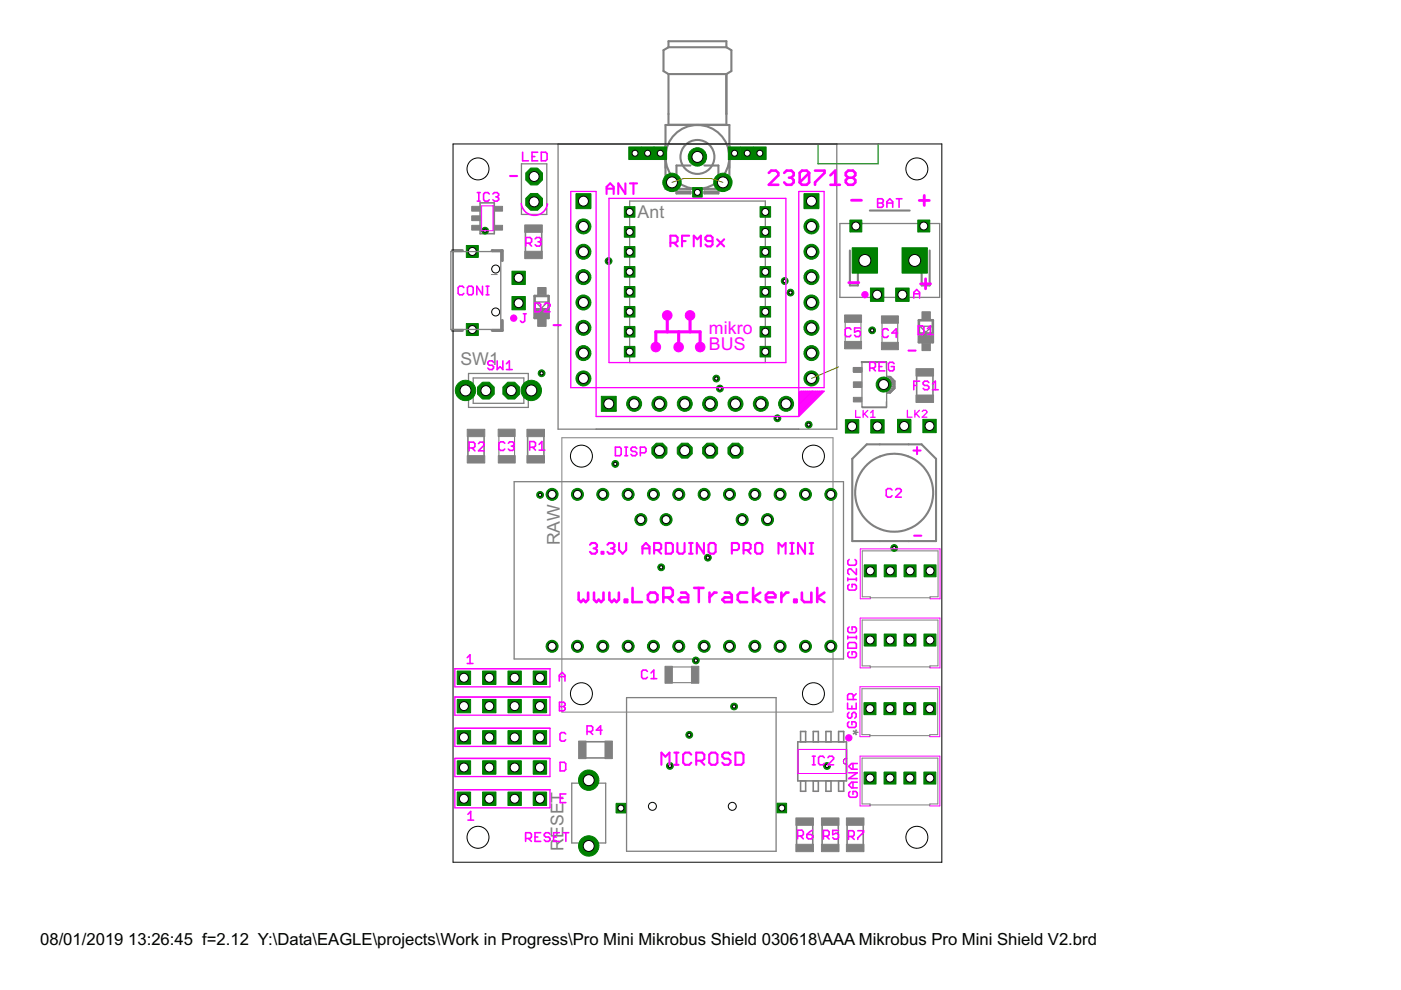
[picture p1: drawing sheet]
<svg xmlns="http://www.w3.org/2000/svg" width="297mm" height="210mm" viewBox="0 0 297 210" stroke-linecap="round" stroke-linejoin="round" font-family="sans-serif">
<defs><g id="words">
<g font-size="4.2" fill="#808080">
<text x="135.2" y="46.2">Ant</text>
<text x="97.6" y="77.4">SW1</text>
<text x="118.7" y="115.6" transform="rotate(-90 118.7 115.6)">RAW</text>
<text x="179.3" y="154.7" transform="rotate(90 179.3 154.7)">*</text>
<text x="119.4" y="180.4" transform="rotate(-90 119.4 180.4)">RESET</text>
</g>
<g font-size="4.2" fill="#f0f">
<text x="150.3" y="70.7">mikro</text>
<text x="150.3" y="74.2">BUS</text>
</g>
<g font-size="4">
<text x="8.5" y="200.4">08/01/2019</text>
<text x="27.2" y="200.4">13:26:45 f=2.12 Y:\Data\EAGLE\projects\Work in Progress\Pro Mini Mikrobus Shield 030618\AAA Mikrobus Pro Mini Shield V2.brd</text>
</g>
</g></defs>
<g fill="none" stroke="#808080" stroke-width=".44">
<path d="M141.7 10v-1.3h12.3v1.3M141.7 15.7v10.8M141.7 10l-1 .6v4.5l1 .6M141.7 10h12.3M141.7 15.7h12.3M154 15.7v10.8M154 10l1.1 .6v4.5l-1.1 .6M141.1 26.5h13.5v13.5h-13.5zM141.7 26.5h12.3M146.4 35.1h-3v5.9h3v-.4h-3M149.4 35.1h2.9v5.9h-2.9v-.4h2.9M143.6 40.8h2.8"/>
<path d="M149.4 40.8h2.7M180.2 53.1v7.4h1.7v-5.3h2.5M184.4 44.6h8.5M197.1 53.1v7.4h-1.7v-5.3h-2.5M183.8 94.2h11.6l3.1 3.1v17.4h-17.8v-17.4z"/>
<circle cx="147.9" cy="33.3" r="6.8"/>
<circle cx="147.9" cy="33.3" r="3.6"/>
<circle cx="189.6" cy="104.5" r="8.3"/>
</g>
<g fill="none" stroke="#808080" stroke-width=".28">
<path d="M110.6 34.7h5.3v10.8h-5.3zM118.3 30.5h59.1v60.5h-59.1zM141.2 30.6h13.4M133.5 42.6h28.8v34.3h-28.8zM178.1 47.4h21.1v15.7h-21.1zM99.3 79.2h12.7v7.2h-12.7zM113.6 64h2.5l-1.3 1.3zM182.6 76.9v-.2h5.3v9.7h-5v-.2M188 76.8h-5.2v9.5h5.2M195 69.2h2.6l-1.3 1.2zM100.3 80.1h10.8v5.4h-10.8zM109 102.1h69.8v37.6h-69.8z"/>
<path d="M132.8 147.9h31.7v32.6h-31.7zM121.2 166.1h7.2v12.6h-7.2z"/>
</g>
<path d="M104.2 58.2h1.2M184.5 127v-.5h-1.7v-9.7h16.1v9.7h-1.7v.5M184.5 126.7h12.7M176.4 151h-57.3v-58.2h57.5v58.2M184.4 156.2v-.4h-1.6v-9.8h16v9.8h-1.7v.4M184.4 156h12.7M184.5 141.6v-.4h-1.7v-9.7h16.1v9.7h-1.7v.4M184.5 141.4h12.7M179.5 160.8a.65 .65 0 0 0-.7 .6 .65 .65 0 0 0 .7 .7M184.5 170.9v-.4h-1.7v-9.8h16v9.8h-1.7v.4M184.5 170.7h12.6" fill="none" stroke="#808080" stroke-width=".21"/>
<g fill="none" stroke="#808080" stroke-width=".34">
<path d="M101.8 43h3v6.6h-3zM111.4 49.2v4.1M114.9 49.2v4.1M194.4 79.7v4.1M197.8 79.7v4.1M99.2 92.6v4M102.6 92.6v4M111.9 92.5v4.1M115.3 92.5v4.1M124.2 157.3h4.1M169.1 157.3h10.4v8.3h-10.4zM169.7 157.3v-2.2h1.1v2.2"/>
<path d="M172.4 157.3v-2.2h1.1v2.2M175.1 157.3v-2.2h1.1v2.2M177.8 157.3v-2.2h1.1v2.2M124.2 160.7h4.1M168.9 175v4M169.7 165.6v2.2h1.1v-2.2M172.3 175v4M172.4 165.6v2.2h1.1v-2.2M174.3 175v4M175.1 165.6v2.2h1.1v-2.2M177.7 175v4M177.8 165.6v2.2h1.1v-2.2"/>
<path d="M179.6 175v4M183 175v4"/>
</g>
<path d="M95.9 53.1h2.1M104.4 53.1h2M106.5 53.1v2.1M95.9 70.1h2.1M106.5 67.9v2.2h-2.1" fill="none" stroke="#808080" stroke-width=".66"/>
<g fill="#808080" stroke="#808080" stroke-width=".21">
<path d="M111.3 47.7h3.7v1.6h-3.7z"/>
<path d="M111.3 53.3h3.7v1.5h-3.7z"/>
<path d="M114 67.6h1.8v1.6h-1.8z"/>
<path d="M114 61h1.8v1.5h-1.8z"/>
<path d="M113.4 65.4h2.8v1.9h-2.8z"/>
<path d="M195.5 72.8h1.8v1.5h-1.8z"/>
<path d="M195.5 66.1h1.8v1.6h-1.8z"/>
<path d="M194.8 70.5h2.9v2h-2.9z"/>
<path d="M179.1 72.4h3.6v1.6h-3.6z"/>
<path d="M179.1 66.8h3.6v1.5h-3.6z"/>
<path d="M186.9 72.6h3.6v1.5h-3.6z"/>
<path d="M186.9 67h3.6v1.5h-3.6z"/>
<path d="M194.2 78.2h3.7v1.5h-3.7z"/>
<path d="M194.2 83.8h3.7v1.5h-3.7z"/>
<path d="M180.9 77.9h1.8v1h-1.8z"/>
<path d="M180.9 84.2h1.8v1h-1.8z"/>
<path d="M180.9 81h1.8v1.1h-1.8z"/>
<path d="M111.7 91h3.7v1.6h-3.7z"/>
<path d="M111.7 96.6h3.7v1.6h-3.7z"/>
<path d="M99.1 96.6h3.7v1.6h-3.7z"/>
<path d="M99.1 91h3.7v1.6h-3.7z"/>
<path d="M105.6 96.6h3.6v1.6h-3.6z"/>
<path d="M105.6 91h3.6v1.6h-3.6z"/>
<path d="M146.6 141.3h1.6v3.6h-1.6z"/>
<path d="M141 141.3h1.6v3.6h-1.6z"/>
<path d="M104.8 43.8h1.8v1h-1.8z"/>
<path d="M104.8 47.8h1.8v1h-1.8z"/>
<path d="M100 43.8h1.8v1h-1.8z"/>
<path d="M100 45.8h1.8v1h-1.8z"/>
<path d="M100 47.8h1.8v1h-1.8z"/>
<path d="M179.5 173.4h3.7v1.6h-3.7z"/>
<path d="M179.5 179h3.7v1.6h-3.7z"/>
<path d="M174.2 173.4h3.7v1.6h-3.7z"/>
<path d="M174.2 179h3.7v1.6h-3.7z"/>
<path d="M168.7 173.4h3.8v1.6h-3.8z"/>
<path d="M168.7 179h3.8v1.6h-3.8z"/>
<path d="M122.7 157.1h1.5v3.7h-1.5z"/>
<path d="M128.3 157.1h1.5v3.7h-1.5z"/>
</g>
<path d="M113.3 62.8h3v4.6h-3zM194.8 67.9h3v4.7h-3z" fill="none" stroke="#808080" stroke-width=".55"/>
<path d="M179.2 68.3v4.1M182.5 68.3v4.1M187 68.5v4.1M190.3 68.5v4.1M105.8 92.5v4.1M109.1 92.5v4.1M142.5 144.7h4.1M142.5 141.4h4.1" fill="none" stroke="#808080" stroke-width=".23"/>
<path d="M188.1 79.9h.6l.9 .9v1.5l-.9 .9h-.6zM188.1 83.1h.7M188.1 82.8h1.1M188.1 82.4h1.5M188.1 82h1.5M188.1 81.6h1.5M188.1 81.2h1.5M188.1 80.8h1.5M188.1 80.4h1.1M188.1 80h.7" fill="none" stroke="#808080" stroke-width=".42"/>
<circle cx="113.2" cy="37.4" r="1.93" fill="#008000" stroke="#008000" stroke-width=".21"/>
<circle cx="113.2" cy="37.4" r="1.06" fill="#fff" stroke="#000" stroke-width=".21"/>
<circle cx="113.2" cy="42.8" r="1.93" fill="#008000" stroke="#008000" stroke-width=".21"/>
<circle cx="113.2" cy="42.8" r="1.06" fill="#fff" stroke="#000" stroke-width=".21"/>
<circle cx="123.7" cy="48" r="1.59" fill="#008000" stroke="#008000" stroke-width=".21"/>
<circle cx="123.7" cy="48" r="1.06" fill="#fff" stroke="#000" stroke-width=".21"/>
<path d="M122.1 41.1h3.2v3.1h-3.2z" fill="#008000" stroke="#008000" stroke-width=".21"/>
<circle cx="123.7" cy="42.7" r="1.06" fill="#fff" stroke="#000" stroke-width=".21"/>
<circle cx="123.7" cy="53.4" r="1.59" fill="#008000" stroke="#008000" stroke-width=".21"/>
<circle cx="123.7" cy="53.4" r="1.06" fill="#fff" stroke="#000" stroke-width=".21"/>
<circle cx="123.7" cy="58.8" r="1.59" fill="#008000" stroke="#008000" stroke-width=".21"/>
<circle cx="123.7" cy="58.8" r="1.06" fill="#fff" stroke="#000" stroke-width=".21"/>
<circle cx="123.7" cy="64.1" r="1.59" fill="#008000" stroke="#008000" stroke-width=".21"/>
<circle cx="123.7" cy="64.1" r="1.06" fill="#fff" stroke="#000" stroke-width=".21"/>
<circle cx="123.7" cy="69.5" r="1.59" fill="#008000" stroke="#008000" stroke-width=".21"/>
<circle cx="123.7" cy="69.5" r="1.06" fill="#fff" stroke="#000" stroke-width=".21"/>
<circle cx="123.7" cy="74.9" r="1.59" fill="#008000" stroke="#008000" stroke-width=".21"/>
<circle cx="123.7" cy="74.9" r="1.06" fill="#fff" stroke="#000" stroke-width=".21"/>
<circle cx="123.7" cy="80.2" r="1.59" fill="#008000" stroke="#008000" stroke-width=".21"/>
<circle cx="123.7" cy="80.2" r="1.06" fill="#fff" stroke="#000" stroke-width=".21"/>
<path d="M127.5 84h3.2v3.2h-3.2z" fill="#008000" stroke="#008000" stroke-width=".21"/>
<circle cx="129.1" cy="85.6" r="1.06" fill="#fff" stroke="#000" stroke-width=".21"/>
<circle cx="134.5" cy="85.6" r="1.59" fill="#008000" stroke="#008000" stroke-width=".21"/>
<circle cx="134.5" cy="85.6" r="1.06" fill="#fff" stroke="#000" stroke-width=".21"/>
<circle cx="139.8" cy="85.6" r="1.59" fill="#008000" stroke="#008000" stroke-width=".21"/>
<circle cx="139.8" cy="85.6" r="1.06" fill="#fff" stroke="#000" stroke-width=".21"/>
<circle cx="145.2" cy="85.6" r="1.59" fill="#008000" stroke="#008000" stroke-width=".21"/>
<circle cx="145.2" cy="85.6" r="1.06" fill="#fff" stroke="#000" stroke-width=".21"/>
<circle cx="150.6" cy="85.6" r="1.59" fill="#008000" stroke="#008000" stroke-width=".21"/>
<circle cx="150.6" cy="85.6" r="1.06" fill="#fff" stroke="#000" stroke-width=".21"/>
<circle cx="155.9" cy="85.6" r="1.59" fill="#008000" stroke="#008000" stroke-width=".21"/>
<circle cx="155.9" cy="85.6" r="1.06" fill="#fff" stroke="#000" stroke-width=".21"/>
<circle cx="172" cy="80.2" r="1.59" fill="#008000" stroke="#008000" stroke-width=".21"/>
<circle cx="172" cy="80.2" r="1.06" fill="#fff" stroke="#000" stroke-width=".21"/>
<circle cx="172" cy="74.9" r="1.59" fill="#008000" stroke="#008000" stroke-width=".21"/>
<circle cx="172" cy="74.9" r="1.06" fill="#fff" stroke="#000" stroke-width=".21"/>
<circle cx="172" cy="69.5" r="1.59" fill="#008000" stroke="#008000" stroke-width=".21"/>
<circle cx="172" cy="69.5" r="1.06" fill="#fff" stroke="#000" stroke-width=".21"/>
<circle cx="172" cy="64.1" r="1.59" fill="#008000" stroke="#008000" stroke-width=".21"/>
<circle cx="172" cy="64.1" r="1.06" fill="#fff" stroke="#000" stroke-width=".21"/>
<circle cx="172" cy="58.8" r="1.59" fill="#008000" stroke="#008000" stroke-width=".21"/>
<circle cx="172" cy="58.8" r="1.06" fill="#fff" stroke="#000" stroke-width=".21"/>
<circle cx="172" cy="53.4" r="1.59" fill="#008000" stroke="#008000" stroke-width=".21"/>
<circle cx="172" cy="53.4" r="1.06" fill="#fff" stroke="#000" stroke-width=".21"/>
<circle cx="172" cy="48" r="1.59" fill="#008000" stroke="#008000" stroke-width=".21"/>
<circle cx="172" cy="48" r="1.06" fill="#fff" stroke="#000" stroke-width=".21"/>
<path d="M170.5 41.1h3.1v3.1h-3.1z" fill="#008000" stroke="#008000" stroke-width=".21"/>
<circle cx="172" cy="42.7" r="1.06" fill="#fff" stroke="#000" stroke-width=".21"/>
<circle cx="161.3" cy="85.6" r="1.59" fill="#008000" stroke="#008000" stroke-width=".21"/>
<circle cx="161.3" cy="85.6" r="1.06" fill="#fff" stroke="#000" stroke-width=".21"/>
<circle cx="166.7" cy="85.6" r="1.59" fill="#008000" stroke="#008000" stroke-width=".21"/>
<circle cx="166.7" cy="85.6" r="1.06" fill="#fff" stroke="#000" stroke-width=".21"/>
<circle cx="139.8" cy="95.5" r="1.72" fill="#008000" stroke="#008000" stroke-width=".21"/>
<circle cx="139.8" cy="95.5" r="1.06" fill="#fff" stroke="#000" stroke-width=".21"/>
<circle cx="145.2" cy="95.5" r="1.72" fill="#008000" stroke="#008000" stroke-width=".21"/>
<circle cx="145.2" cy="95.5" r="1.06" fill="#fff" stroke="#000" stroke-width=".21"/>
<circle cx="150.6" cy="95.5" r="1.72" fill="#008000" stroke="#008000" stroke-width=".21"/>
<circle cx="150.6" cy="95.5" r="1.06" fill="#fff" stroke="#000" stroke-width=".21"/>
<circle cx="155.9" cy="95.5" r="1.72" fill="#008000" stroke="#008000" stroke-width=".21"/>
<circle cx="155.9" cy="95.5" r="1.06" fill="#fff" stroke="#000" stroke-width=".21"/>
<circle cx="176.1" cy="137" r="1.27" fill="#008000" stroke="#008000" stroke-width=".21"/>
<circle cx="176.1" cy="137" r=".85" fill="#fff" stroke="#000" stroke-width=".21"/>
<circle cx="176.1" cy="104.8" r="1.27" fill="#008000" stroke="#008000" stroke-width=".21"/>
<circle cx="176.1" cy="104.8" r=".85" fill="#fff" stroke="#000" stroke-width=".21"/>
<circle cx="170.8" cy="137" r="1.27" fill="#008000" stroke="#008000" stroke-width=".21"/>
<circle cx="170.8" cy="137" r=".85" fill="#fff" stroke="#000" stroke-width=".21"/>
<circle cx="165.4" cy="137" r="1.27" fill="#008000" stroke="#008000" stroke-width=".21"/>
<circle cx="165.4" cy="137" r=".85" fill="#fff" stroke="#000" stroke-width=".21"/>
<circle cx="160" cy="137" r="1.27" fill="#008000" stroke="#008000" stroke-width=".21"/>
<circle cx="160" cy="137" r=".85" fill="#fff" stroke="#000" stroke-width=".21"/>
<circle cx="154.7" cy="137" r="1.27" fill="#008000" stroke="#008000" stroke-width=".21"/>
<circle cx="154.7" cy="137" r=".85" fill="#fff" stroke="#000" stroke-width=".21"/>
<circle cx="149.3" cy="137" r="1.27" fill="#008000" stroke="#008000" stroke-width=".21"/>
<circle cx="149.3" cy="137" r=".85" fill="#fff" stroke="#000" stroke-width=".21"/>
<circle cx="143.9" cy="137" r="1.27" fill="#008000" stroke="#008000" stroke-width=".21"/>
<circle cx="143.9" cy="137" r=".85" fill="#fff" stroke="#000" stroke-width=".21"/>
<circle cx="138.5" cy="137" r="1.27" fill="#008000" stroke="#008000" stroke-width=".21"/>
<circle cx="138.5" cy="137" r=".85" fill="#fff" stroke="#000" stroke-width=".21"/>
<circle cx="133.2" cy="137" r="1.27" fill="#008000" stroke="#008000" stroke-width=".21"/>
<circle cx="133.2" cy="137" r=".85" fill="#fff" stroke="#000" stroke-width=".21"/>
<circle cx="127.8" cy="137" r="1.27" fill="#008000" stroke="#008000" stroke-width=".21"/>
<circle cx="127.8" cy="137" r=".85" fill="#fff" stroke="#000" stroke-width=".21"/>
<circle cx="122.4" cy="137" r="1.27" fill="#008000" stroke="#008000" stroke-width=".21"/>
<circle cx="122.4" cy="137" r=".85" fill="#fff" stroke="#000" stroke-width=".21"/>
<circle cx="117.1" cy="137" r="1.27" fill="#008000" stroke="#008000" stroke-width=".21"/>
<circle cx="117.1" cy="137" r=".85" fill="#fff" stroke="#000" stroke-width=".21"/>
<circle cx="170.8" cy="104.8" r="1.27" fill="#008000" stroke="#008000" stroke-width=".21"/>
<circle cx="170.8" cy="104.8" r=".85" fill="#fff" stroke="#000" stroke-width=".21"/>
<circle cx="165.4" cy="104.8" r="1.27" fill="#008000" stroke="#008000" stroke-width=".21"/>
<circle cx="165.4" cy="104.8" r=".85" fill="#fff" stroke="#000" stroke-width=".21"/>
<circle cx="160" cy="104.8" r="1.27" fill="#008000" stroke="#008000" stroke-width=".21"/>
<circle cx="160" cy="104.8" r=".85" fill="#fff" stroke="#000" stroke-width=".21"/>
<circle cx="154.7" cy="104.8" r="1.27" fill="#008000" stroke="#008000" stroke-width=".21"/>
<circle cx="154.7" cy="104.8" r=".85" fill="#fff" stroke="#000" stroke-width=".21"/>
<circle cx="149.3" cy="104.8" r="1.27" fill="#008000" stroke="#008000" stroke-width=".21"/>
<circle cx="149.3" cy="104.8" r=".85" fill="#fff" stroke="#000" stroke-width=".21"/>
<circle cx="143.9" cy="104.8" r="1.27" fill="#008000" stroke="#008000" stroke-width=".21"/>
<circle cx="143.9" cy="104.8" r=".85" fill="#fff" stroke="#000" stroke-width=".21"/>
<circle cx="138.5" cy="104.8" r="1.27" fill="#008000" stroke="#008000" stroke-width=".21"/>
<circle cx="138.5" cy="104.8" r=".85" fill="#fff" stroke="#000" stroke-width=".21"/>
<circle cx="133.2" cy="104.8" r="1.27" fill="#008000" stroke="#008000" stroke-width=".21"/>
<circle cx="133.2" cy="104.8" r=".85" fill="#fff" stroke="#000" stroke-width=".21"/>
<circle cx="127.8" cy="104.8" r="1.27" fill="#008000" stroke="#008000" stroke-width=".21"/>
<circle cx="127.8" cy="104.8" r=".85" fill="#fff" stroke="#000" stroke-width=".21"/>
<circle cx="122.4" cy="104.8" r="1.27" fill="#008000" stroke="#008000" stroke-width=".21"/>
<circle cx="122.4" cy="104.8" r=".85" fill="#fff" stroke="#000" stroke-width=".21"/>
<circle cx="117.1" cy="104.8" r="1.27" fill="#008000" stroke="#008000" stroke-width=".21"/>
<circle cx="117.1" cy="104.8" r=".85" fill="#fff" stroke="#000" stroke-width=".21"/>
<circle cx="135.9" cy="110.2" r="1.27" fill="#008000" stroke="#008000" stroke-width=".21"/>
<circle cx="135.9" cy="110.2" r=".85" fill="#fff" stroke="#000" stroke-width=".21"/>
<circle cx="141.2" cy="110.2" r="1.27" fill="#008000" stroke="#008000" stroke-width=".21"/>
<circle cx="141.2" cy="110.2" r=".85" fill="#fff" stroke="#000" stroke-width=".21"/>
<circle cx="157.4" cy="110.2" r="1.27" fill="#008000" stroke="#008000" stroke-width=".21"/>
<circle cx="157.4" cy="110.2" r=".85" fill="#fff" stroke="#000" stroke-width=".21"/>
<circle cx="162.7" cy="110.2" r="1.27" fill="#008000" stroke="#008000" stroke-width=".21"/>
<circle cx="162.7" cy="110.2" r=".85" fill="#fff" stroke="#000" stroke-width=".21"/>
<path d="M180.7 52.5h5.4v5.4h-5.4z" fill="#008000" stroke="#008000" stroke-width=".21"/>
<circle cx="183.4" cy="55.2" r="1.27" fill="#fff" stroke="#000" stroke-width=".21"/>
<path d="M191.2 52.5h5.4v5.4h-5.4z" fill="#008000" stroke="#008000" stroke-width=".21"/>
<circle cx="193.9" cy="55.2" r="1.27" fill="#fff" stroke="#000" stroke-width=".21"/>
<path d="M189.9 61.1h2.8v2.8h-2.8z" fill="#008000" stroke="#008000" stroke-width=".21"/>
<circle cx="191.3" cy="62.5" r=".95" fill="#fff" stroke="#000" stroke-width=".21"/>
<path d="M184.6 61.1h2.8v2.8h-2.8z" fill="#008000" stroke="#008000" stroke-width=".21"/>
<circle cx="186" cy="62.5" r=".95" fill="#fff" stroke="#000" stroke-width=".21"/>
<path d="M113.1 148.3h2.8v2.8h-2.8z" fill="#008000" stroke="#008000" stroke-width=".21"/>
<circle cx="114.5" cy="149.7" r=".95" fill="#fff" stroke="#000" stroke-width=".21"/>
<path d="M107.7 148.3h2.8v2.8h-2.8z" fill="#008000" stroke="#008000" stroke-width=".21"/>
<circle cx="109.1" cy="149.7" r=".95" fill="#fff" stroke="#000" stroke-width=".21"/>
<path d="M102.3 148.3h2.9v2.8h-2.9z" fill="#008000" stroke="#008000" stroke-width=".21"/>
<circle cx="103.7" cy="149.7" r=".95" fill="#fff" stroke="#000" stroke-width=".21"/>
<path d="M96.9 148.3h2.9v2.8h-2.9z" fill="#008000" stroke="#008000" stroke-width=".21"/>
<circle cx="98.4" cy="149.7" r=".95" fill="#fff" stroke="#000" stroke-width=".21"/>
<path d="M184.6 89h2.9v2.8h-2.9z" fill="#008000" stroke="#008000" stroke-width=".21"/>
<circle cx="186" cy="90.4" r=".95" fill="#fff" stroke="#000" stroke-width=".21"/>
<path d="M179.2 89h2.9v2.8h-2.9z" fill="#008000" stroke="#008000" stroke-width=".21"/>
<circle cx="180.7" cy="90.4" r=".95" fill="#fff" stroke="#000" stroke-width=".21"/>
<path d="M190.3 88.9h2.8v2.8h-2.8z" fill="#008000" stroke="#008000" stroke-width=".21"/>
<circle cx="191.7" cy="90.3" r=".95" fill="#fff" stroke="#000" stroke-width=".21"/>
<path d="M195.7 88.9h2.8v2.8h-2.8z" fill="#008000" stroke="#008000" stroke-width=".21"/>
<circle cx="197.1" cy="90.3" r=".95" fill="#fff" stroke="#000" stroke-width=".21"/>
<circle cx="98.7" cy="82.8" r="2.16" fill="#008000" stroke="#008000" stroke-width=".21"/>
<circle cx="98.7" cy="82.8" r="1.16" fill="#fff" stroke="#000" stroke-width=".21"/>
<circle cx="112.6" cy="82.8" r="2.16" fill="#008000" stroke="#008000" stroke-width=".21"/>
<circle cx="112.6" cy="82.8" r="1.16" fill="#fff" stroke="#000" stroke-width=".21"/>
<path d="M113.1 142.3h2.8v2.8h-2.8z" fill="#008000" stroke="#008000" stroke-width=".21"/>
<circle cx="114.5" cy="143.7" r=".95" fill="#fff" stroke="#000" stroke-width=".21"/>
<path d="M107.7 142.3h2.8v2.8h-2.8z" fill="#008000" stroke="#008000" stroke-width=".21"/>
<circle cx="109.1" cy="143.7" r=".95" fill="#fff" stroke="#000" stroke-width=".21"/>
<path d="M102.3 142.3h2.9v2.8h-2.9z" fill="#008000" stroke="#008000" stroke-width=".21"/>
<circle cx="103.7" cy="143.7" r=".95" fill="#fff" stroke="#000" stroke-width=".21"/>
<path d="M96.9 142.3h2.9v2.8h-2.9z" fill="#008000" stroke="#008000" stroke-width=".21"/>
<circle cx="98.4" cy="143.7" r=".95" fill="#fff" stroke="#000" stroke-width=".21"/>
<path d="M133.3 31.2h2.7v2.6h-2.7z" fill="#008000" stroke="#008000" stroke-width=".21"/>
<circle cx="134.6" cy="32.5" r=".64" fill="#fff" stroke="#000" stroke-width=".21"/>
<path d="M136 31.2h2.6v2.6h-2.6z" fill="#008000" stroke="#008000" stroke-width=".21"/>
<circle cx="137.3" cy="32.5" r=".64" fill="#fff" stroke="#000" stroke-width=".21"/>
<path d="M138.7 31.2h2.6v2.6h-2.6z" fill="#008000" stroke="#008000" stroke-width=".21"/>
<circle cx="140" cy="32.5" r=".64" fill="#fff" stroke="#000" stroke-width=".21"/>
<path d="M159.8 31.2h2.6v2.6h-2.6z" fill="#008000" stroke="#008000" stroke-width=".21"/>
<circle cx="161.1" cy="32.5" r=".64" fill="#fff" stroke="#000" stroke-width=".21"/>
<path d="M157.1 31.2h2.7v2.6h-2.7z" fill="#008000" stroke="#008000" stroke-width=".21"/>
<circle cx="158.4" cy="32.5" r=".64" fill="#fff" stroke="#000" stroke-width=".21"/>
<path d="M154.4 31.2h2.7v2.6h-2.7z" fill="#008000" stroke="#008000" stroke-width=".21"/>
<circle cx="155.7" cy="32.5" r=".64" fill="#fff" stroke="#000" stroke-width=".21"/>
<circle cx="147.9" cy="33.3" r="1.95" fill="#008000" stroke="#008000" stroke-width=".21"/>
<circle cx="147.9" cy="33.3" r="1.16" fill="#fff" stroke="#000" stroke-width=".21"/>
<circle cx="142.5" cy="38.7" r="1.95" fill="#008000" stroke="#008000" stroke-width=".21"/>
<circle cx="142.5" cy="38.7" r="1.16" fill="#fff" stroke="#000" stroke-width=".21"/>
<circle cx="153.3" cy="38.7" r="1.95" fill="#008000" stroke="#008000" stroke-width=".21"/>
<circle cx="153.3" cy="38.7" r="1.16" fill="#fff" stroke="#000" stroke-width=".21"/>
<path d="M132.4 43.8h2.2v2.3h-2.2z" fill="#008000" stroke="#008000" stroke-width=".21"/>
<circle cx="133.5" cy="44.9" r=".74" fill="#fff" stroke="#000" stroke-width=".21"/>
<path d="M132.4 48h2.2v2.3h-2.2z" fill="#008000" stroke="#008000" stroke-width=".21"/>
<circle cx="133.5" cy="49.2" r=".74" fill="#fff" stroke="#000" stroke-width=".21"/>
<path d="M132.4 52.3h2.2v2.2h-2.2z" fill="#008000" stroke="#008000" stroke-width=".21"/>
<circle cx="133.5" cy="53.4" r=".74" fill="#fff" stroke="#000" stroke-width=".21"/>
<path d="M132.4 56.5h2.2v2.3h-2.2z" fill="#008000" stroke="#008000" stroke-width=".21"/>
<circle cx="133.5" cy="57.6" r=".74" fill="#fff" stroke="#000" stroke-width=".21"/>
<path d="M132.4 60.7h2.2v2.3h-2.2z" fill="#008000" stroke="#008000" stroke-width=".21"/>
<circle cx="133.5" cy="61.9" r=".74" fill="#fff" stroke="#000" stroke-width=".21"/>
<path d="M132.4 65h2.2v2.2h-2.2z" fill="#008000" stroke="#008000" stroke-width=".21"/>
<circle cx="133.5" cy="66.1" r=".74" fill="#fff" stroke="#000" stroke-width=".21"/>
<path d="M132.4 69.2h2.2v2.3h-2.2z" fill="#008000" stroke="#008000" stroke-width=".21"/>
<circle cx="133.5" cy="70.3" r=".74" fill="#fff" stroke="#000" stroke-width=".21"/>
<path d="M132.4 73.4h2.2v2.3h-2.2z" fill="#008000" stroke="#008000" stroke-width=".21"/>
<circle cx="133.5" cy="74.6" r=".74" fill="#fff" stroke="#000" stroke-width=".21"/>
<path d="M161.1 73.4h2.3v2.3h-2.3z" fill="#008000" stroke="#008000" stroke-width=".21"/>
<circle cx="162.3" cy="74.6" r=".74" fill="#fff" stroke="#000" stroke-width=".21"/>
<path d="M161.1 69.2h2.3v2.3h-2.3z" fill="#008000" stroke="#008000" stroke-width=".21"/>
<circle cx="162.3" cy="70.3" r=".74" fill="#fff" stroke="#000" stroke-width=".21"/>
<path d="M161.1 65h2.3v2.2h-2.3z" fill="#008000" stroke="#008000" stroke-width=".21"/>
<circle cx="162.3" cy="66.1" r=".74" fill="#fff" stroke="#000" stroke-width=".21"/>
<path d="M161.1 60.7h2.3v2.3h-2.3z" fill="#008000" stroke="#008000" stroke-width=".21"/>
<circle cx="162.3" cy="61.9" r=".74" fill="#fff" stroke="#000" stroke-width=".21"/>
<path d="M161.1 56.5h2.3v2.3h-2.3z" fill="#008000" stroke="#008000" stroke-width=".21"/>
<circle cx="162.3" cy="57.6" r=".74" fill="#fff" stroke="#000" stroke-width=".21"/>
<path d="M161.1 52.3h2.3v2.2h-2.3z" fill="#008000" stroke="#008000" stroke-width=".21"/>
<circle cx="162.3" cy="53.4" r=".74" fill="#fff" stroke="#000" stroke-width=".21"/>
<path d="M161.1 48h2.3v2.3h-2.3z" fill="#008000" stroke="#008000" stroke-width=".21"/>
<circle cx="162.3" cy="49.2" r=".74" fill="#fff" stroke="#000" stroke-width=".21"/>
<path d="M161.1 43.8h2.3v2.3h-2.3z" fill="#008000" stroke="#008000" stroke-width=".21"/>
<circle cx="162.3" cy="44.9" r=".74" fill="#fff" stroke="#000" stroke-width=".21"/>
<path d="M113.1 154.9h2.8v2.9h-2.8z" fill="#008000" stroke="#008000" stroke-width=".21"/>
<circle cx="114.5" cy="156.3" r=".95" fill="#fff" stroke="#000" stroke-width=".21"/>
<path d="M107.7 154.9h2.8v2.9h-2.8z" fill="#008000" stroke="#008000" stroke-width=".21"/>
<circle cx="109.1" cy="156.3" r=".95" fill="#fff" stroke="#000" stroke-width=".21"/>
<path d="M102.3 154.9h2.9v2.9h-2.9z" fill="#008000" stroke="#008000" stroke-width=".21"/>
<circle cx="103.7" cy="156.3" r=".95" fill="#fff" stroke="#000" stroke-width=".21"/>
<path d="M96.9 154.9h2.9v2.9h-2.9z" fill="#008000" stroke="#008000" stroke-width=".21"/>
<circle cx="98.4" cy="156.3" r=".95" fill="#fff" stroke="#000" stroke-width=".21"/>
<circle cx="103" cy="82.8" r="1.93" fill="#008000" stroke="#008000" stroke-width=".21"/>
<circle cx="103" cy="82.8" r="1.06" fill="#fff" stroke="#000" stroke-width=".21"/>
<circle cx="108.4" cy="82.8" r="1.93" fill="#008000" stroke="#008000" stroke-width=".21"/>
<circle cx="108.4" cy="82.8" r="1.06" fill="#fff" stroke="#000" stroke-width=".21"/>
<path d="M98.9 52h2.5v2.6h-2.5z" fill="#008000" stroke="#008000" stroke-width=".21"/>
<circle cx="100.1" cy="53.3" r=".85" fill="#fff" stroke="#000" stroke-width=".21"/>
<path d="M98.9 68.6h2.5v2.5h-2.5z" fill="#008000" stroke="#008000" stroke-width=".21"/>
<circle cx="100.1" cy="69.9" r=".85" fill="#fff" stroke="#000" stroke-width=".21"/>
<path d="M108.5 57.5h2.9v2.8h-2.9z" fill="#008000" stroke="#008000" stroke-width=".21"/>
<circle cx="110" cy="58.9" r=".95" fill="#fff" stroke="#000" stroke-width=".21"/>
<path d="M108.5 62.9h2.9v2.8h-2.9z" fill="#008000" stroke="#008000" stroke-width=".21"/>
<circle cx="110" cy="64.3" r=".95" fill="#fff" stroke="#000" stroke-width=".21"/>
<path d="M113.1 161.3h2.8v2.8h-2.8z" fill="#008000" stroke="#008000" stroke-width=".21"/>
<circle cx="114.5" cy="162.7" r=".95" fill="#fff" stroke="#000" stroke-width=".21"/>
<path d="M107.7 161.3h2.8v2.8h-2.8z" fill="#008000" stroke="#008000" stroke-width=".21"/>
<circle cx="109.1" cy="162.7" r=".95" fill="#fff" stroke="#000" stroke-width=".21"/>
<path d="M102.3 161.3h2.9v2.8h-2.9z" fill="#008000" stroke="#008000" stroke-width=".21"/>
<circle cx="103.7" cy="162.7" r=".95" fill="#fff" stroke="#000" stroke-width=".21"/>
<path d="M96.9 161.3h2.9v2.8h-2.9z" fill="#008000" stroke="#008000" stroke-width=".21"/>
<circle cx="98.4" cy="162.7" r=".95" fill="#fff" stroke="#000" stroke-width=".21"/>
<path d="M113.1 167.9h2.8v2.9h-2.8z" fill="#008000" stroke="#008000" stroke-width=".21"/>
<circle cx="114.5" cy="169.4" r=".95" fill="#fff" stroke="#000" stroke-width=".21"/>
<path d="M107.7 167.9h2.8v2.9h-2.8z" fill="#008000" stroke="#008000" stroke-width=".21"/>
<circle cx="109.1" cy="169.4" r=".95" fill="#fff" stroke="#000" stroke-width=".21"/>
<path d="M102.3 167.9h2.9v2.9h-2.9z" fill="#008000" stroke="#008000" stroke-width=".21"/>
<circle cx="103.7" cy="169.4" r=".95" fill="#fff" stroke="#000" stroke-width=".21"/>
<path d="M96.9 167.9h2.9v2.9h-2.9z" fill="#008000" stroke="#008000" stroke-width=".21"/>
<circle cx="98.4" cy="169.4" r=".95" fill="#fff" stroke="#000" stroke-width=".21"/>
<path d="M183.2 119.8h2.6v2.5h-2.6z" fill="#008000" stroke="#008000" stroke-width=".21"/>
<circle cx="184.5" cy="121" r=".85" fill="#fff" stroke="#000" stroke-width=".21"/>
<path d="M187.5 119.8h2.5v2.5h-2.5z" fill="#008000" stroke="#008000" stroke-width=".21"/>
<circle cx="188.7" cy="121" r=".85" fill="#fff" stroke="#000" stroke-width=".21"/>
<path d="M191.7 119.8h2.5v2.5h-2.5z" fill="#008000" stroke="#008000" stroke-width=".21"/>
<circle cx="193" cy="121" r=".85" fill="#fff" stroke="#000" stroke-width=".21"/>
<path d="M195.9 119.8h2.6v2.5h-2.6z" fill="#008000" stroke="#008000" stroke-width=".21"/>
<circle cx="197.2" cy="121" r=".85" fill="#fff" stroke="#000" stroke-width=".21"/>
<path d="M183.2 149h2.5v2.5h-2.5z" fill="#008000" stroke="#008000" stroke-width=".21"/>
<circle cx="184.4" cy="150.3" r=".85" fill="#fff" stroke="#000" stroke-width=".21"/>
<path d="M187.4 149h2.5v2.5h-2.5z" fill="#008000" stroke="#008000" stroke-width=".21"/>
<circle cx="188.7" cy="150.3" r=".85" fill="#fff" stroke="#000" stroke-width=".21"/>
<path d="M191.6 149h2.6v2.5h-2.6z" fill="#008000" stroke="#008000" stroke-width=".21"/>
<circle cx="192.9" cy="150.3" r=".85" fill="#fff" stroke="#000" stroke-width=".21"/>
<path d="M195.9 149h2.5v2.5h-2.5z" fill="#008000" stroke="#008000" stroke-width=".21"/>
<circle cx="197.1" cy="150.3" r=".85" fill="#fff" stroke="#000" stroke-width=".21"/>
<path d="M183.2 134.4h2.6v2.6h-2.6z" fill="#008000" stroke="#008000" stroke-width=".21"/>
<circle cx="184.5" cy="135.7" r=".85" fill="#fff" stroke="#000" stroke-width=".21"/>
<path d="M187.5 134.4h2.5v2.6h-2.5z" fill="#008000" stroke="#008000" stroke-width=".21"/>
<circle cx="188.7" cy="135.7" r=".85" fill="#fff" stroke="#000" stroke-width=".21"/>
<path d="M191.7 134.4h2.5v2.6h-2.5z" fill="#008000" stroke="#008000" stroke-width=".21"/>
<circle cx="192.9" cy="135.7" r=".85" fill="#fff" stroke="#000" stroke-width=".21"/>
<path d="M195.9 134.4h2.5v2.6h-2.5z" fill="#008000" stroke="#008000" stroke-width=".21"/>
<circle cx="197.2" cy="135.7" r=".85" fill="#fff" stroke="#000" stroke-width=".21"/>
<path d="M183.2 163.7h2.5v2.5h-2.5z" fill="#008000" stroke="#008000" stroke-width=".21"/>
<circle cx="184.5" cy="165" r=".85" fill="#fff" stroke="#000" stroke-width=".21"/>
<path d="M187.4 163.7h2.6v2.5h-2.6z" fill="#008000" stroke="#008000" stroke-width=".21"/>
<circle cx="188.7" cy="165" r=".85" fill="#fff" stroke="#000" stroke-width=".21"/>
<path d="M191.6 163.7h2.6v2.5h-2.6z" fill="#008000" stroke="#008000" stroke-width=".21"/>
<circle cx="192.9" cy="165" r=".85" fill="#fff" stroke="#000" stroke-width=".21"/>
<path d="M195.9 163.7h2.5v2.5h-2.5z" fill="#008000" stroke="#008000" stroke-width=".21"/>
<circle cx="197.1" cy="165" r=".85" fill="#fff" stroke="#000" stroke-width=".21"/>
<circle cx="124.8" cy="179.4" r="2.16" fill="#008000" stroke="#008000" stroke-width=".21"/>
<circle cx="124.8" cy="179.4" r="1.16" fill="#fff" stroke="#000" stroke-width=".21"/>
<circle cx="124.8" cy="165.4" r="2.16" fill="#008000" stroke="#008000" stroke-width=".21"/>
<circle cx="124.8" cy="165.4" r="1.16" fill="#fff" stroke="#000" stroke-width=".21"/>
<circle cx="175.3" cy="162.4" r=".72" fill="#008000" stroke="#008000" stroke-width=".21"/>
<circle cx="175.3" cy="162.4" r=".34" fill="#fff" stroke="#000" stroke-width=".21"/>
<circle cx="189.6" cy="116.2" r=".72" fill="#008000" stroke="#008000" stroke-width=".21"/>
<circle cx="189.6" cy="116.2" r=".34" fill="#fff" stroke="#000" stroke-width=".21"/>
<circle cx="147.5" cy="140" r=".72" fill="#008000" stroke="#008000" stroke-width=".21"/>
<circle cx="147.5" cy="140" r=".34" fill="#fff" stroke="#000" stroke-width=".21"/>
<circle cx="102.8" cy="48.9" r=".72" fill="#008000" stroke="#008000" stroke-width=".21"/>
<circle cx="102.8" cy="48.9" r=".34" fill="#fff" stroke="#000" stroke-width=".21"/>
<circle cx="146.1" cy="155.8" r=".72" fill="#008000" stroke="#008000" stroke-width=".21"/>
<circle cx="146.1" cy="155.8" r=".34" fill="#fff" stroke="#000" stroke-width=".21"/>
<circle cx="142" cy="162.4" r=".72" fill="#008000" stroke="#008000" stroke-width=".21"/>
<circle cx="142" cy="162.4" r=".34" fill="#fff" stroke="#000" stroke-width=".21"/>
<circle cx="114.8" cy="79.1" r=".72" fill="#008000" stroke="#008000" stroke-width=".21"/>
<circle cx="114.8" cy="79.1" r=".34" fill="#fff" stroke="#000" stroke-width=".21"/>
<circle cx="164.8" cy="88.7" r=".72" fill="#008000" stroke="#008000" stroke-width=".21"/>
<circle cx="164.8" cy="88.7" r=".34" fill="#fff" stroke="#000" stroke-width=".21"/>
<circle cx="171.4" cy="90" r=".72" fill="#008000" stroke="#008000" stroke-width=".21"/>
<circle cx="171.4" cy="90" r=".34" fill="#fff" stroke="#000" stroke-width=".21"/>
<circle cx="184.9" cy="70" r=".72" fill="#008000" stroke="#008000" stroke-width=".21"/>
<circle cx="184.9" cy="70" r=".34" fill="#fff" stroke="#000" stroke-width=".21"/>
<circle cx="140.2" cy="120.3" r=".72" fill="#008000" stroke="#008000" stroke-width=".21"/>
<circle cx="140.2" cy="120.3" r=".34" fill="#fff" stroke="#000" stroke-width=".21"/>
<circle cx="114.5" cy="104.9" r=".72" fill="#008000" stroke="#008000" stroke-width=".21"/>
<circle cx="114.5" cy="104.9" r=".34" fill="#fff" stroke="#000" stroke-width=".21"/>
<circle cx="130.5" cy="98.4" r=".72" fill="#008000" stroke="#008000" stroke-width=".21"/>
<circle cx="130.5" cy="98.4" r=".34" fill="#fff" stroke="#000" stroke-width=".21"/>
<circle cx="152.6" cy="82.4" r=".72" fill="#008000" stroke="#008000" stroke-width=".21"/>
<circle cx="152.6" cy="82.4" r=".34" fill="#fff" stroke="#000" stroke-width=".21"/>
<circle cx="151.9" cy="80.3" r=".72" fill="#008000" stroke="#008000" stroke-width=".21"/>
<circle cx="151.9" cy="80.3" r=".34" fill="#fff" stroke="#000" stroke-width=".21"/>
<circle cx="150.1" cy="118.2" r=".72" fill="#008000" stroke="#008000" stroke-width=".21"/>
<circle cx="150.1" cy="118.2" r=".34" fill="#fff" stroke="#000" stroke-width=".21"/>
<path d="M146.9 39.8h2v2h-2z" fill="#008000" stroke="#008000" stroke-width=".21"/>
<circle cx="147.9" cy="40.8" r=".64" fill="#fff" stroke="#000" stroke-width=".21"/>
<circle cx="166.4" cy="59.6" r=".72" fill="#008000" stroke="#008000" stroke-width=".21"/>
<circle cx="166.4" cy="59.6" r=".34" fill="#fff" stroke="#000" stroke-width=".21"/>
<circle cx="129" cy="55.4" r=".72" fill="#008000" stroke="#008000" stroke-width=".21"/>
<circle cx="129" cy="55.4" r=".34" fill="#fff" stroke="#000" stroke-width=".21"/>
<circle cx="167.6" cy="62" r=".72" fill="#008000" stroke="#008000" stroke-width=".21"/>
<circle cx="167.6" cy="62" r=".34" fill="#fff" stroke="#000" stroke-width=".21"/>
<circle cx="187.3" cy="81.5" r="1.59" fill="#008000" stroke="#008000" stroke-width=".21"/>
<circle cx="187.3" cy="81.5" r="1.06" fill="#fff" stroke="#000" stroke-width=".21"/>
<path d="M180.2 46.7h2.5v2.5h-2.5z" fill="#008000" stroke="#008000" stroke-width=".21"/>
<circle cx="181.5" cy="47.9" r=".85" fill="#fff" stroke="#000" stroke-width=".21"/>
<path d="M194.6 46.7h2.5v2.5h-2.5z" fill="#008000" stroke="#008000" stroke-width=".21"/>
<circle cx="195.9" cy="47.9" r=".85" fill="#fff" stroke="#000" stroke-width=".21"/>
<circle cx="155.6" cy="149.8" r=".72" fill="#008000" stroke="#008000" stroke-width=".21"/>
<circle cx="155.6" cy="149.8" r=".34" fill="#fff" stroke="#000" stroke-width=".21"/>
<path d="M130.6 170.3h2.1v2.1h-2.1z" fill="#008000" stroke="#008000" stroke-width=".21"/>
<circle cx="131.6" cy="171.3" r=".64" fill="#fff" stroke="#000" stroke-width=".21"/>
<path d="M164.7 170.3h2.1v2h-2.1z" fill="#008000" stroke="#008000" stroke-width=".21"/>
<circle cx="165.8" cy="171.3" r=".64" fill="#fff" stroke="#000" stroke-width=".21"/>
<path d="M142.5 38.7l2.5-.9h5.8l2.5 .9M177.8 77.8l-5.8 2.4" fill="none" stroke="#808000" stroke-width=".21"/>
<g fill="none" stroke="#000" stroke-width=".21">
<path d="M96.1 30.5h103.6v152.3h-103.6z"/>
<circle cx="101.3" cy="35.8" r="2.33"/>
<circle cx="194.4" cy="35.8" r="2.33"/>
<circle cx="105.1" cy="57" r=".85"/>
<circle cx="105.1" cy="66.1" r=".85"/>
<circle cx="123.3" cy="96.7" r="2.33"/>
<circle cx="172.5" cy="96.7" r="2.33"/>
<circle cx="123.3" cy="147.1" r="2.33"/>
<circle cx="172.5" cy="147.1" r="2.33"/>
<circle cx="101.3" cy="177.5" r="2.33"/>
<circle cx="138.3" cy="171" r=".85"/>
<circle cx="155.3" cy="171" r=".85"/>
<circle cx="194.4" cy="177.5" r="2.33"/>
</g>
<path d="M186.2 30.5v4.2h-12.8v-4.1" fill="none" stroke="#008080" stroke-width=".3"/>
<path d="M95.6 53.3h10.6v16.5h-10.6z" fill="none" stroke="#808080" stroke-width=".28"/>
<path d="M180 59.9h2.1M180.5 42.5h2.1M194.9 42.5h2.1M196 41.4v2.2M196.2 59.1v2.1M195.2 60.2h2.1" fill="none" stroke="#f0f" stroke-width=".59"/>
<g fill="none" stroke="#f0f" stroke-width=".34">
<path d="M110.8 32.3v1.8h1.2M112.8 33.2h.6M114 32.3h-1.2v1.8h1.2M114.8 32.3h.9l.3 .3v1.2l-.3 .3h-.9zM101.2 42.7h.6M101.2 40.8h.6M101.5 40.8v1.9M103.7 41.1l-.3-.3h-.6l-.3 .3v1.3l.3 .3h.6l.3-.3M104.5 41.1l.3-.3h.6l.3 .3v.3l-.3 .3M105.1 41.7h.3M105.4 41.7l.3 .3v.4l-.3 .3h-.6l-.3-.3M110.5 43.2a2.8 2.8 0 0 0 2.8 2.5 2.8 2.8 0 0 0 2.8-2.5"/>
<path d="M111.5 51.6h.9l.3-.3v-.6l-.3-.3h-.9v1.8M112.1 51.6l.6 .6M113.5 50.7l.3-.3h.6l.3 .3v.3l-.3 .3M114.1 51.3h.3M114.4 51.3l.3 .3v.3l-.3 .3h-.6l-.3-.3M186.1 42.1h.9l.3 .3v.4l-.3 .3 .3 .3v.3l-.3 .3h-.9zM186.1 43.1h.9M188 43.1h1.3M188 44v-1.2l.7-.7 .6 .7v1.2M190 42.1h1.2M190.6 42.1v1.9M98.3 61l-.3-.3h-.6l-.3 .3v1.2l.3 .3h.6l.3-.3"/>
<path d="M99.4 60.7h.6l.3 .3v1.2l-.3 .3h-.6l-.3-.3v-1.2zM102.3 60.7v1.8l-1.2-1.8v1.8M103.1 60.7h.6M103.1 62.5h.6M103.4 60.7v1.8M104.6 76.8l-.2-.3h-.7l-.3 .3v.3l.3 .3h.7l.2 .3v.3l-.2 .4h-.7l-.3-.4M105.4 76.5v1.9l.6-.7 .6 .7v-1.9M107.4 78.4h1.2M107.4 77.1l.6-.6v1.9M111 66.5h.6M111.3 66.5v1.6l-.3 .2h-.4l-.3-.2M113.4 64.3h.9l.3 .3v1.2l-.3 .3h-.9z"/>
<path d="M115.4 64.6l.3-.3h.6l.3 .3v.3l-1.2 1.2h1.2M180.4 69.8l-.3-.3h-.6l-.3 .3v1.3l.3 .3h.6l.3-.3M182.4 69.5h-1.2v.9l.6-.3h.3l.3 .3v.7l-.3 .3h-.6l-.3-.3M184.4 78h.9l.3-.3v-.6l-.3-.3h-.9v1.8M185 78l.6 .6M186.4 77.7h.6M187.6 76.8h-1.2v1.8h1.2M188.3 70l-.3-.3h-.6l-.3 .3v1.2l.3 .3h.6l.3-.3M189.6 77.1l-.3-.3h-.6l-.3 .3v1.2l.3 .3h.6l.3-.3v-.6h-.6M190.3 70.6h-1.2l.9-.9v1.8M193.7 63.2v-1.2l.7-.6 .6 .6v1.2M193.7 62.3h1.3"/>
<path d="M194.7 69.1h.9l.3 .3v1.2l-.3 .3h-.9zM196.6 70.9h1.3M196.6 69.7l.7-.6v1.8M99.5 95h.9l.3-.3v-.6l-.3-.4h-.9v1.9M100.1 95l.6 .6M101.5 94.1l.2-.4h.7l.3 .4v.3l-1.2 1.2h1.2M107 94l-.3-.3h-.6l-.3 .3v1.2l.3 .3h.6l.3-.3M107.8 94l.3-.3h.6l.3 .3v.3l-.3 .3M108.4 94.6h.3M108.7 94.6l.3 .3v.3l-.3 .3h-.6l-.3-.3M112.3 94.8h.9l.3-.3v-.6l-.3-.3h-.9v1.8M112.9 94.8l.6 .6"/>
<path d="M114.3 94.2l.6-.6v1.8M114.3 95.4h1.2M130.5 94.8h.9l.3 .3v1.2l-.3 .3h-.9zM132.5 96.6h.6M132.5 94.8h.6M132.8 94.8v1.8M135 95.1l-.3-.3h-.6l-.3 .3v.3l.3 .3h.6l.3 .3v.3l-.3 .3h-.6l-.3-.3M135.8 96h.9l.3-.3v-.6l-.3-.3h-.9v1.8M193.7 81.7h.7M195 80.8h-1.3v1.8M196.9 81.1l-.3-.3h-.6l-.3 .3v.3l.3 .3h.6l.3 .3v.3l-.3 .3h-.6l-.3-.3M197.7 82.6h1.2"/>
<path d="M197.7 81.4l.6-.6v1.8M180 118.6l-.3 .3v.6l.3 .3h1.3l.3-.3v-.6l-.3-.3M189.1 103.9l-.3-.3h-.6l-.3 .3v1.2l.3 .3h.6l.3-.3M189.9 103.9l.3-.3h.6l.3 .3v.3l-1.2 1.2h1.2M99.1 139.4l.6-.6v1.9M179.7 136.5l.3-.3h1.3l.3 .3v.9h-1.9zM179.7 122.5v.6M179.7 134.9v.6M179.7 135.1h1.9M179.7 122.8h1.9M180 123.9l-.3 .3v.6l.3 .3h1.3l.3-.3v-.6l-.3-.3h-.6v.6M180 132.9l-.3 .3v.6l.3 .3h1.3l.3-.3v-.6l-.3-.3h-.6v.6"/>
<path d="M180 138.2l-.3 .3v.6l.3 .3h1.3l.3-.3v-.6l-.3-.3h-.6v.6M181.6 120.6v1.2l-1.2-1.2h-.4l-.3 .3v.6l.3 .3M181.6 122.5v.6M181.6 134.9v.6M99.1 140.7h1.2M118.6 144.4v-1.2l.6-.6 .6 .6v1.2M118.6 143.5h1.2M118.6 148.9h.9l.3 .3v.3l-.3 .3 .3 .3v.3l-.3 .3h-.9zM118.6 149.8h.9M119.9 155.6l-.3-.3h-.6l-.3 .3v1.2l.3 .3h.6l.3-.3M124.5 155.1h.9l.3-.3v-.6l-.3-.3h-.9v1.8M125.1 155.1l.6 .6"/>
<path d="M127.7 154.8h-1.3l.9-.9v1.8M137.3 142.4l-.4-.3h-.6l-.3 .3v1.2l.3 .3h.6l.4-.3M138 143.9h1.2M138 142.7l.6-.6v1.8M179.7 149.1v1.2h1.8v-1.2M180 153l-.3 .3v.6l.3 .3h1.2l.3-.3v-.6l-.3-.3h-.6v.6M180 151l-.3 .4v.6l.3 .3h.3l.3-.3v-.6l.3-.4h.3l.3 .4v.6l-.3 .3M180.6 149.7v.6M180.9 148.3v-.9l-.3-.3h-.6l-.3 .3v.9h1.8M181.5 147.1l-.6 .6M99.2 172.7l.6-.7v1.9M99.2 173.9h1.2"/>
<path d="M111.4 177.8h1l.3-.3v-.6l-.3-.3h-1v1.8M112.1 177.8l.6 .6M113.4 177.5h.6M114.6 176.6h-1.2v1.8h1.2M116.6 176.9l-.3-.3h-.6l-.3 .3v.3l.3 .3h.6l.3 .3v.3l-.3 .3h-.6l-.3-.3M117.4 177.5h.6M118.6 176.6h-1.2v1.8h1.2M118.7 161.6h1l.3 .3v1.3l-.3 .2h-1zM118.8 169.3h.6M119.4 176.6h1.2M120 176.6v1.8M120 168.3h-1.2v1.9h1.2"/>
<path d="M169.1 177.2h.9l.3-.3v-.6l-.3-.3h-.9v1.9M169.7 177.2l.6 .7M171.1 176.9h.9l.3 .3v.3l-.3 .4h-.6l-.3-.4zM172.2 162.2h.6M172.2 160.3h.6M172.3 176l-.6 .3-.6 .6M172.5 160.3v1.9M174.6 177.3h.9l.3-.3v-.6l-.3-.3h-.9v1.8M174.8 160.6l-.3-.3h-.6l-.4 .3v1.3l.4 .3h.6l.3-.3M175.2 177.3l.6 .6M175.5 160.6l.3-.3h.6l.3 .3v.3l-1.2 1.3h1.2M177.8 176.1h-1.2v.9l.9-.3 .3 .3v.6l-.3 .3h-.6l-.3-.3"/>
<path d="M179.9 177.4h.9l.3-.4v-.6l-.3-.3h-.9v1.9M179.9 163.9h1.9l-1.9 1.2h1.9M180.2 167.8l-.3 .3v.6l.3 .3h1.3l.3-.3v-.6l-.3-.3h-.7v.6M180.5 177.4l.6 .6M180.8 161.9v1.2M180.8 165.8v1.2M181.8 165.8h-1.2l-.7 .7 .7 .5h1.2M181.8 161.9h-1.2l-.7 .6 .7 .6h1.2M181.9 176.1h1.2v.3l-1.2 1.3v.3"/>
</g>
<g fill="none" stroke="#f0f" stroke-width=".44">
<path d="M108.1 37.3h1.5M132.6 38.9v2.2l-1.5-2.2v2.2M133.6 38.9h1.5M134.3 38.9v2.2M128.6 41.1v-1.5l.8-.7 .7 .7v1.5M128.6 40h1.5M142.1 51.5h1.2l.4-.4v-.7l-.4-.4h-1.2v2.2M142.9 51.5l.8 .7M144.6 51.1h.8M146.1 50h-1.5v2.2M147.1 52.2v-2.2l.7 .7 .8-.7v2.2M151.1 51.1h-1.2l-.3-.4v-.3l.3-.4h.8l.4 .4v1.5l-.4 .3h-.8l-.3-.3"/>
<path d="M152 50.7l1.5 1.5M153.5 50.7l-1.5 1.5M117.4 68.9h1.5M192.6 74.3h1.5M193.7 95.5h1.5M194.4 94.8v1.5M125.1 115.5l.4-.4h.7l.4 .4v.4l-.4 .4M125.8 116.3h.4M126.2 116.3l.4 .3v.4l-.4 .4h-.7l-.4-.4M127.6 117h.3v.4h-.3zM128.8 115.5l.4-.4h.7l.4 .4v.4l-.4 .4M129.5 116.3h.4"/>
<path d="M129.9 116.3l.4 .3v.4l-.4 .4h-.7l-.4-.4M131.3 115.1v1.5l.7 .8 .8-.8v-1.5M136.2 116.3h1.5M136.2 117.4v-1.5l.7-.8 .8 .8v1.5M138.7 116.6h1.1l.4-.3v-.8l-.4-.4h-1.1v2.3M139.4 116.6l.8 .8M141.2 115.1h1.1l.4 .4v1.5l-.4 .4h-1.1zM143.6 115.1v1.9l.4 .4h.8l.3-.4v-1.9M146.1 115.1h.8M146.1 117.4h.8M146.5 115.1v2.3M149.2 115.1v2.3l-1.5-2.3v2.3"/>
<path d="M150.6 115.1h.7l.4 .4v1.5l-.4 .4h-.7l-.4-.4v-1.5zM155.2 116.6h1.1l.4-.3v-.8l-.4-.4h-1.1v2.3M157.6 116.6h1.2l.4-.3v-.8l-.4-.4h-1.2v2.3M158.4 116.6l.8 .8M160.5 115.1h.7l.4 .4v1.5l-.4 .4h-.7l-.4-.4v-1.5zM165.1 117.4v-2.3l.7 .8 .8-.8v2.3M167.5 115.1h.8M167.5 117.4h.8M167.9 115.1v2.3M170.7 115.1v2.3l-1.5-2.3v2.3M171.7 115.1h.7M171.7 117.4h.7"/>
<path d="M172 115.1v2.3M193.8 113.6h1.5M143 159.6h.8M143.4 159.6v2.6M146.6 160l-.5-.4h-.8l-.5 .4v1.7l.5 .5h.8l.5-.5M150.4 160l.4-.4h.9l.4 .4v1.7l-.4 .5h-.9l-.4-.5zM154.9 160l-.5-.4h-.8l-.5 .4v.4l.5 .5h.8l.5 .4v.4l-.5 .5h-.8l-.5-.5M155.9 159.6h1.3l.4 .4v1.7l-.4 .5h-1.3zM140.2 162.2v-2.6l.9 .8 .8-.8v2.6M143 162.2h.8M147.6 161.3h1.3l.4-.4v-.9l-.4-.4h-1.3v2.6M148.5 161.3l.8 .9"/>
</g>
<g fill="none" stroke="#f0f" stroke-width=".28">
<path d="M121 40.6h5.4v47.7h43v-47.7h5.3v41.6h-53.7zM129.1 42.1h37.5v34.8h-37.5zM169.7 83l-.3 .4 .5-.4h.2l-.7 .6v.2l.9-.8h.2l-1.1 1v.2l1.3-1.2h.2l-1.5 1.4v.2l1.7-1.6h.2l-1.9 1.9v.2l2.2-2.1h.2l-2.4 2.3v.2l2.6-2.5h.2l-2.8 2.7v.2l2.9-2.9h.3l-3.2 3.1v.2l3.4-3.3h.2l-3.6 3.6v.2l3.8-3.8h.3l-4.1 4v.2l4.3-4.2h.2l-4.5 4.4v.2l4.7-4.6h.6l-5.3 5.2M174.3 83v.2l-4.9 4.8v-.2zM181.4 87v1.5h1M183 87v1.5M183.2 87.7l.8 .8M184 87l-1 1M184.6 88.5h.9M184.6 87.5l.5-.5v1.5M192.4 87v1.5h1M194 87v1.5"/>
<path d="M194.2 87.7l.7 .8M194.9 87l-.9 1M195.5 87.2l.3-.2h.5l.2 .2v.3l-1 1h1M96.4 141.8h20.2v3.8h-20.2zM96.4 147.8h20.2v3.8h-20.2zM96.4 154.4h20.2v3.9h-20.2zM96.4 160.8h20.2v3.9h-20.2zM96.4 167.4h20.2v3.9h-20.2z"/>
</g>
<g fill="none" stroke="#f0f" stroke-width=".55">
<path d="M163 36.7l.5-.5h1l.5 .5v.5l-2 2h2M166.3 36.7l.5-.5h1l.5 .5v.5l-.5 .5M167.3 37.7h.5M167.8 37.7l.5 .5v.5l-.5 .5h-1l-.5-.5M171.6 36.7v2l-.6 .5h-1l-.5-.5M171.6 36.7l-.6-.5h-1l-.5 .5v2M171.6 36.7l-2.1 2M172.8 36.2h2v.5l-2 2v.5M176.1 39.2h2M176.1 37.2l1-1v3M179.8 37.7l-.5 .5v.5l.5 .5h1l.5-.5v-.5l-.5-.5M179.8 37.7l-.5-.5v-.5l.5-.5h1l.5 .5v.5l-.5 .5"/>
<path d="M179.8 37.7h1M122.7 125.6v1.5l.5 .6 .5-.6 .5 .6 .5-.6v-1.5M125.9 125.6v1.5l.5 .6 .5-.6 .5 .6 .6-.6v-1.5M129.2 125.6v1.5l.5 .6 .5-.6 .5 .6 .5-.6v-1.5M132.5 127.1h.5v.6h-.5zM134.1 124.7v3h2M137.4 126.2l.5-.6h1l.5 .6v.9l-.5 .6h-1l-.5-.6zM140.6 126.7h1.5l.5-.5v-1l-.5-.5h-1.5v3M141.6 126.7l1 1M144.4 125.6h1l.5 .6v1.5h-1.5l-.5-.6 .5-.4h1.5M147.2 124.7h2M148.2 124.7v3"/>
<path d="M150.4 125.6v2.1M151.9 125.6h-.5l-1 1.1M153.6 125.6h1l.6 .6v1.5h-1.6l-.5-.6 .5-.4h1.6M158.4 125.6h-1.5l-.5 .6v.9l.5 .6h1.5M159.7 124.7v3M161.2 125.6l-1.5 1.1 1.5 1M162.4 126.7h2v-.5l-.5-.6h-1l-.5 .6v.9l.5 .6h1M165.7 125.6v2.1M167.2 125.6h-.5l-1 1.1M168.4 127.1h.5v.6h-.5zM170 125.6v1.5l.5 .6h1.5v-2.1M173.3 124.7v3"/>
<path d="M174.8 125.6l-1.5 1.1 1.5 1"/>
</g>
<g fill="#f0f" stroke="#f0f" stroke-width=".21">
<circle cx="183.4" cy="62.5" r=".69"/>
<circle cx="108.9" cy="67.5" r=".69"/>
<circle cx="180" cy="156.4" r=".68"/>
<circle cx="146.3" cy="66.9" r="1.01"/>
<circle cx="148.5" cy="73.6" r="1.03"/>
<circle cx="143.9" cy="73.6" r="1.02"/>
<circle cx="139" cy="73.6" r="1.02"/>
<circle cx="141.5" cy="66.9" r="1.02"/>
</g>
<path d="M102.1 43.6h2.4v5.3h-2.4zM184.5 127h-2.1v-10.6h16.9v10.6h-2.1M184.4 156.2h-2.1v-10.6h16.9v10.6h-2.1M184.5 141.6h-2.1v-10.6h16.9v10.6h-2.1M169.1 164h10.4v-5.1h-10.3v5.1M169.1 164h.1M179.4 160.8a.64 .64 0 0 0-.6 .7 .64 .64 0 0 0 .7 .6M184.5 170.9h-2.1v-10.6h16.9v10.6h-2.2" fill="none" stroke="#f0f" stroke-width=".21"/>
<path d="M139 73.6v-3.2h9.4v3.2M141.5 66.9v3.5M143.9 70.4v3.2M146.3 66.9v3.5" fill="none" stroke="#f0f" stroke-width=".66"/>
<use href="#words"/>
</svg>
